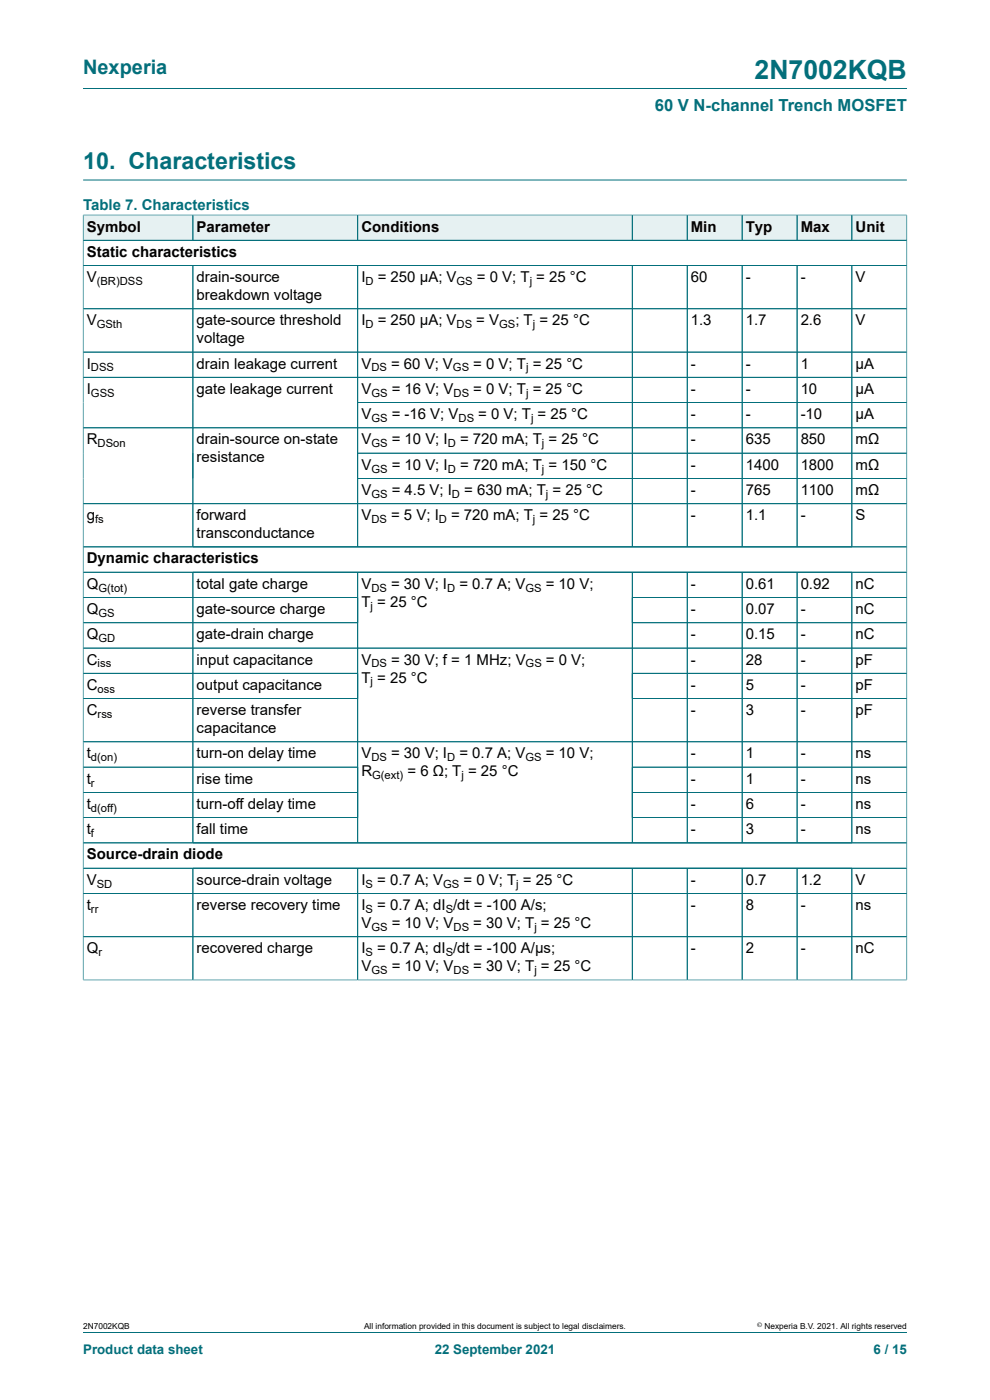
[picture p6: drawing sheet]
<svg xmlns="http://www.w3.org/2000/svg" width="210mm" height="297mm" viewBox="0 0 210 297" stroke-linecap="round" stroke-linejoin="round" font-family="sans-serif">
<defs><g id="words">
<text font-size="5.6" fill="#036f7b" x="160.1" y="16.8">2N7002KQB</text>
<text font-size="4.9" fill="#036f7b" x="17.6" y="35.9">10. Characteristics</text>
<text font-size="4.2" fill="#036f7b" x="17.6" y="15.6">Nexperia</text>
<text font-size="3.5" fill="#036f7b" x="138.9" y="23.7">60 V N-channel Trench MOSFET</text>
<text font-size="3.2" fill="#036f7b" x="17.6" y="44.5">Table 7. Characteristics</text>
<g font-size="3.2">
<text x="18.4" y="49.1">Symbol</text>
<text x="41.7" y="49.1">Parameter</text>
<text x="76.7" y="49.1">Conditions</text>
<text x="146.5" y="49.1">Min</text>
<text x="158.2" y="49.1">Typ</text>
<text x="169.8" y="49.1">Max</text>
<text x="181.5" y="49.1">Unit</text>
<text x="18.4" y="54.5">Static characteristics</text>
<text x="18.4" y="59.8">V</text>
<text x="41.7" y="59.8">drain-source</text>
<text x="76.7" y="59.8">I</text>
<text x="80.1" y="59.8">= 250 µA; V</text>
<text x="101.2" y="59.8">= 0 V; T = 25 °C</text>
<text x="146.5" y="59.8">60</text>
<text x="158.2" y="59.8">-</text>
<text x="169.8" y="59.8">-</text>
<text x="181.5" y="59.8">V</text>
<text x="41.7" y="63.7">breakdown voltage</text>
<text x="18.4" y="69">V</text>
<text x="41.7" y="69">gate-source threshold</text>
<text x="76.7" y="69">I</text>
<text x="80.1" y="69">= 250 µA; V</text>
<text x="101" y="69">= V</text>
<text x="109.3" y="69">; T = 25 °C</text>
<text x="146.5" y="69">1.3</text>
<text x="158.2" y="69">1.7</text>
<text x="169.8" y="69">2.6</text>
<text x="181.5" y="69">V</text>
<text x="41.7" y="72.8">voltage</text>
<text x="18.4" y="78.2">I</text>
<text x="18.4" y="83.5">I</text>
<text x="41.7" y="78.2">drain leakage current</text>
<text x="41.7" y="83.5">gate leakage current</text>
<text x="76.7" y="78.2">V</text>
<text x="76.7" y="83.5">V</text>
<text x="83" y="78.2">= 60 V; V</text>
<text x="83.1" y="83.5">= 16 V; V</text>
<text x="100.4" y="78.2">= 0 V; T = 25 °C</text>
<text x="100.4" y="83.5">= 0 V; T = 25 °C</text>
<text x="146.5" y="78.2">-</text>
<text x="146.5" y="83.5">-</text>
<text x="158.2" y="78.2">-</text>
<text x="158.2" y="83.5">-</text>
<text x="169.8" y="78.2">1</text>
<text x="169.8" y="83.5">10</text>
<text x="181.5" y="78.2">µA</text>
<text x="181.5" y="83.5">µA</text>
<text x="76.7" y="88.9">V</text>
<text x="83.1" y="88.9">= -16 V; V</text>
<text x="101.5" y="88.9">= 0 V; T = 25 °C</text>
<text x="146.5" y="88.9">-</text>
<text x="158.2" y="88.9">-</text>
<text x="169.8" y="88.9">-10</text>
<text x="181.5" y="88.9">µA</text>
<text x="18.4" y="94.3">R</text>
<text x="41.7" y="94.3">drain-source on-state</text>
<text x="76.7" y="94.3">V</text>
<text x="83.1" y="94.3">= 10 V; I</text>
<text x="97.6" y="94.3">= 720 mA; T = 25 °C</text>
<text x="146.5" y="94.3">-</text>
<text x="158.2" y="94.3">635</text>
<text x="169.8" y="94.3">850</text>
<text x="181.5" y="94.3">mΩ</text>
<text x="41.7" y="98.1">resistance</text>
<text x="76.7" y="99.6">V</text>
<text x="83.1" y="99.6">= 10 V; I</text>
<text x="97.6" y="99.6">= 720 mA; T = 150 °C</text>
<text x="146.5" y="99.6">-</text>
<text x="158.2" y="99.6">1400</text>
<text x="169.8" y="99.6">1800</text>
<text x="181.5" y="99.6">mΩ</text>
<text x="76.7" y="105">V</text>
<text x="83.1" y="105">= 4.5 V; I</text>
<text x="98.5" y="105">= 630 mA; T = 25 °C</text>
<text x="146.5" y="105">-</text>
<text x="158.2" y="105">765</text>
<text x="169.8" y="105">1100</text>
<text x="181.5" y="105">mΩ</text>
<text x="18.4" y="110.4">g</text>
<text x="41.7" y="110.4">forward</text>
<text x="76.7" y="110.4">V</text>
<text x="83" y="110.4">= 5 V; I</text>
<text x="95.7" y="110.4">= 720 mA; T = 25 °C</text>
<text x="146.5" y="110.4">-</text>
<text x="158.2" y="110.4">1.1</text>
<text x="169.8" y="110.4">-</text>
<text x="181.5" y="110.4">S</text>
<text x="18.4" y="119.5">Dynamic characteristics</text>
<text x="41.7" y="114.2">transconductance</text>
<text x="18.4" y="124.9">Q</text>
<text x="41.7" y="124.9">total gate charge</text>
<text x="76.7" y="124.9">V</text>
<text x="83" y="124.9">= 30 V; I</text>
<text x="97.4" y="124.9">= 0.7 A; V</text>
<text x="115.8" y="124.9">= 10 V;</text>
<text x="146.5" y="124.9">-</text>
<text x="158.2" y="124.9">0.61</text>
<text x="169.8" y="124.9">0.92</text>
<text x="181.5" y="124.9">nC</text>
<text x="18.4" y="130.3">Q</text>
<text x="41.7" y="130.3">gate-source charge</text>
<text x="76.7" y="128.7">T = 25 °C</text>
<text x="146.5" y="130.3">-</text>
<text x="158.2" y="130.3">0.07</text>
<text x="169.8" y="130.3">-</text>
<text x="181.5" y="130.3">nC</text>
<text x="18.4" y="135.6">Q</text>
<text x="41.7" y="135.6">gate-drain charge</text>
<text x="146.5" y="135.6">-</text>
<text x="158.2" y="135.6">0.15</text>
<text x="169.8" y="135.6">-</text>
<text x="181.5" y="135.6">nC</text>
<text x="18.4" y="141">C</text>
<text x="41.7" y="141">input capacitance</text>
<text x="76.7" y="141">V</text>
<text x="83" y="141">= 30 V; f = 1 MHz; V</text>
<text x="115.8" y="141">= 0 V;</text>
<text x="146.5" y="141">-</text>
<text x="158.2" y="141">28</text>
<text x="169.8" y="141">-</text>
<text x="181.5" y="141">pF</text>
<text x="18.4" y="146.3">C</text>
<text x="41.7" y="146.3">output capacitance</text>
<text x="76.7" y="144.8">T = 25 °C</text>
<text x="146.5" y="146.3">-</text>
<text x="158.2" y="146.3">5</text>
<text x="169.8" y="146.3">-</text>
<text x="181.5" y="146.3">pF</text>
<text x="18.4" y="151.7">C</text>
<text x="41.7" y="151.7">reverse transfer</text>
<text x="41.7" y="155.5">capacitance</text>
<text x="146.5" y="151.7">-</text>
<text x="158.2" y="151.7">3</text>
<text x="169.8" y="151.7">-</text>
<text x="181.5" y="151.7">pF</text>
<text x="18.4" y="160.9">t</text>
<text x="41.7" y="160.9">turn-on delay time</text>
<text x="76.7" y="160.9">V</text>
<text x="83" y="160.9">= 30 V; I</text>
<text x="97.4" y="160.9">= 0.7 A; V</text>
<text x="115.8" y="160.9">= 10 V;</text>
<text x="146.5" y="160.9">-</text>
<text x="158.2" y="160.9">1</text>
<text x="169.8" y="160.9">-</text>
<text x="181.5" y="160.9">ns</text>
<text x="18.4" y="166.2">t</text>
<text x="41.7" y="166.2">rise time</text>
<text x="76.7" y="164.7">R</text>
<text x="86.4" y="164.7">= 6 Ω; T = 25 °C</text>
<text x="146.5" y="166.2">-</text>
<text x="158.2" y="166.2">1</text>
<text x="169.8" y="166.2">-</text>
<text x="181.5" y="166.2">ns</text>
<text x="18.4" y="171.6">t</text>
<text x="41.7" y="171.6">turn-off delay time</text>
<text x="146.5" y="171.6">-</text>
<text x="158.2" y="171.6">6</text>
<text x="169.8" y="171.6">-</text>
<text x="181.5" y="171.6">ns</text>
<text x="18.4" y="177">t</text>
<text x="41.7" y="177">fall time</text>
<text x="146.5" y="177">-</text>
<text x="158.2" y="177">3</text>
<text x="169.8" y="177">-</text>
<text x="181.5" y="177">ns</text>
<text x="18.4" y="182.3">Source-drain diode</text>
<text x="18.4" y="187.7">V</text>
<text x="41.7" y="187.7">source-drain voltage</text>
<text x="76.7" y="187.7">I</text>
<text x="80" y="187.7">= 0.7 A; V</text>
<text x="98.3" y="187.7">= 0 V; T = 25 °C</text>
<text x="146.5" y="187.7">-</text>
<text x="158.2" y="187.7">0.7</text>
<text x="169.8" y="187.7">1.2</text>
<text x="181.5" y="187.7">V</text>
<text x="18.4" y="193.1">t</text>
<text x="41.7" y="193.1">reverse recovery time</text>
<text x="76.7" y="193.1">I</text>
<text x="76.7" y="196.9">V</text>
<text x="80" y="193.1">= 0.7 A; dI /dt = -100 A/s;</text>
<text x="83.1" y="196.9">= 10 V; V</text>
<text x="100.4" y="196.9">= 30 V; T = 25 °C</text>
<text x="146.5" y="193.1">-</text>
<text x="158.2" y="193.1">8</text>
<text x="169.8" y="193.1">-</text>
<text x="181.5" y="193.1">ns</text>
<text x="18.4" y="202.2">Q</text>
<text x="41.7" y="202.2">recovered charge</text>
<text x="76.7" y="202.2">I</text>
<text x="80" y="202.2">= 0.7 A; dI /dt = -100 A/µs;</text>
<text x="146.5" y="202.2">-</text>
<text x="158.2" y="202.2">2</text>
<text x="169.8" y="202.2">-</text>
<text x="181.5" y="202.2">nC</text>
<text x="76.7" y="206">V</text>
<text x="83.1" y="206">= 10 V; V</text>
<text x="100.4" y="206">= 30 V; T = 25 °C</text>
</g>
<g font-size="2.8" fill="#036f7b">
<text x="17.6" y="287.2">Product data sheet</text>
<text x="92.2" y="287.2">22 September 2021</text>
<text x="185.3" y="287.2">6 / 15</text>
</g>
<g font-size="2.4">
<text x="20.5" y="60.5">(BR)DSS</text>
<text x="77.5" y="60.5">D</text>
<text x="96.9" y="60.5">GS</text>
<text x="112.4" y="60.5">j</text>
<text x="20.5" y="69.6">GSth</text>
<text x="77.5" y="69.6">D</text>
<text x="96.9" y="69.6">DS</text>
<text x="105.9" y="69.6">GS</text>
<text x="113" y="69.6">j</text>
<text x="19.3" y="78.8">DSS</text>
<text x="78.8" y="78.8">DS</text>
<text x="96.1" y="78.8">GS</text>
<text x="111.6" y="78.8">j</text>
<text x="19.3" y="84.2">GSS</text>
<text x="78.8" y="84.2">GS</text>
<text x="78.8" y="89.5">GS</text>
<text x="96.2" y="84.2">DS</text>
<text x="97.3" y="89.5">DS</text>
<text x="111.6" y="84.2">j</text>
<text x="112.6" y="89.5">j</text>
<text x="20.7" y="94.9">DSon</text>
<text x="78.8" y="94.9">GS</text>
<text x="95" y="94.9">D</text>
<text x="114.9" y="94.9">j</text>
<text x="78.8" y="100.3">GS</text>
<text x="95" y="100.3">D</text>
<text x="114.9" y="100.3">j</text>
<text x="78.8" y="105.6">GS</text>
<text x="95.9" y="105.6">D</text>
<text x="115.8" y="105.6">j</text>
<text x="20.2" y="111">fs</text>
<text x="78.8" y="111">DS</text>
<text x="93.1" y="111">D</text>
<text x="113" y="111">j</text>
<text x="20.9" y="125.5">G(tot)</text>
<text x="78.8" y="125.5">DS</text>
<text x="94.8" y="125.5">D</text>
<text x="111.5" y="125.5">GS</text>
<text x="20.9" y="130.9">GS</text>
<text x="78.6" y="129.3">j</text>
<text x="20.9" y="136.2">GD</text>
<text x="20.7" y="141.6">iss</text>
<text x="78.8" y="141.6">DS</text>
<text x="111.5" y="141.6">GS</text>
<text x="20.7" y="147">oss</text>
<text x="78.6" y="145.4">j</text>
<text x="20.7" y="152.3">rss</text>
<text x="19.3" y="161.5">d(on)</text>
<text x="78.8" y="161.5">DS</text>
<text x="94.8" y="161.5">D</text>
<text x="111.5" y="161.5">GS</text>
<text x="19.3" y="166.9">r</text>
<text x="78.9" y="165.3">G(ext)</text>
<text x="97.9" y="165.3">j</text>
<text x="19.3" y="172.2">d(off)</text>
<text x="19.3" y="177.6">f</text>
<text x="20.5" y="188.3">SD</text>
<text x="77.5" y="188.3">S</text>
<text x="94" y="188.3">GS</text>
<text x="109.5" y="188.3">j</text>
<text x="19.3" y="193.7">rr</text>
<text x="77.5" y="193.7">S</text>
<text x="78.8" y="197.5">GS</text>
<text x="94.5" y="193.7">S</text>
<text x="96.2" y="197.5">DS</text>
<text x="113.3" y="197.5">j</text>
<text x="20.9" y="202.8">r</text>
<text x="77.5" y="202.8">S</text>
<text x="94.5" y="202.8">S</text>
<text x="78.8" y="206.6">GS</text>
<text x="96.2" y="206.6">DS</text>
<text x="113.3" y="206.6">j</text>
</g>
<g font-size="1.8">
<text x="17.6" y="282">2N7002KQB</text>
<text x="77.2" y="282">All information provided in this document is subject to legal disclaimers.</text>
<text x="162.2" y="282">Nexperia B.V. 2021. All rights reserved</text>
</g>
<text font-size="1.4" x="160.6" y="281.6">©</text>
</g></defs>
<path d="M17.6 18.8h174.8M17.6 38.2h174.8" fill="none" stroke="#036f7b" stroke-width=".21"/>
<path d="M17.7 45.7h23.2v5.2h-23.2z" fill="#e6f1f2"/>
<path d="M17.6 45.5v5.5h23.3v-5.4h-23.3" fill="none" stroke="#036f7b" stroke-width=".21"/>
<path d="M41 45.7h34.8v5.2h-34.8z" fill="#e6f1f2"/>
<path d="M40.9 45.6h35v5.4h-35z" fill="none" stroke="#036f7b" stroke-width=".21"/>
<path d="M75.9 45.7h58.1v5.2h-58.1z" fill="#e6f1f2"/>
<path d="M75.9 45.6h58.2v5.4h-58.2z" fill="none" stroke="#036f7b" stroke-width=".21"/>
<path d="M134.2 45.7h11.5v5.2h-11.5z" fill="#e6f1f2"/>
<path d="M134.1 45.6h11.7v5.4h-11.7z" fill="none" stroke="#036f7b" stroke-width=".21"/>
<path d="M145.8 45.7h11.5v5.2h-11.5z" fill="#e6f1f2"/>
<path d="M145.8 45.6h11.6v5.4h-11.6z" fill="none" stroke="#036f7b" stroke-width=".21"/>
<path d="M157.5 45.7h11.5v5.2h-11.5z" fill="#e6f1f2"/>
<path d="M157.4 45.6h11.7v5.4h-11.7z" fill="none" stroke="#036f7b" stroke-width=".21"/>
<path d="M169.1 45.7h11.5v5.2h-11.5z" fill="#e6f1f2"/>
<path d="M169.1 45.6h11.6v5.4h-11.6z" fill="none" stroke="#036f7b" stroke-width=".21"/>
<path d="M180.8 45.7h11.5v5.2h-11.5z" fill="#e6f1f2"/>
<g fill="none" stroke="#036f7b" stroke-width=".21">
<path d="M17.6 56.3h174.8M17.6 51h174.8M17.6 45.7v162.3M17.7 45.6h174.7M40.9 56.3v59.7M40.9 45.7v5.2M75.9 56.3v59.7M75.9 45.7v5.2M134.1 45.7v5.2M134.1 56.3v59.7M145.8 45.7v5.2M145.8 56.3v59.7"/>
<path d="M157.4 45.7v5.2M157.4 56.3v59.7M169.1 45.7v5.2M169.1 56.3v59.7M180.7 45.6v5.4M180.7 56.3v59.7M192.4 45.5v162.5M17.6 65.5h174.8M17.6 74.7h174.8M17.6 80h174.8M75.9 85.4h116.5M75.9 96.1h116.5"/>
<path d="M192.4 90.8h-174.8M17.6 106.9h174.8M17.6 116h174.8M75.9 101.5h116.5M17.6 121.4h174.8M17.6 126.8h58.3M17.6 132.1h58.3M17.6 137.5h174.8M40.9 121.4v57.4M75.9 121.4v57.4M134.1 121.4v57.4M134.1 132.1h58.3"/>
<path d="M145.8 121.4v57.4M157.4 121.4v57.4M169.1 121.4v57.4M180.7 121.4v57.4M192.4 126.8h-58.3M17.6 142.8h58.3M17.6 148.2h58.3M17.6 157.4h174.8M134.1 148.2h58.3M192.4 142.8h-58.3M17.6 162.7h58.3M17.6 168.1h58.3"/>
<path d="M17.6 173.5h58.3M17.6 178.8h174.8M134.1 168.1h58.3M192.4 162.7h-58.3M192.4 173.5h-58.3M17.6 184.2h174.8M17.6 189.5h174.8M17.6 198.7h174.8M40.9 184.2v23.7M75.9 184.2v23.7M134.1 184.2v23.7M145.8 184.2v23.7"/>
<path d="M157.4 184.2v23.7M169.1 184.2v23.7M180.7 184.2v23.7M17.6 207.9h174.8M17.6 282.6h174.8"/>
</g>
<use href="#words"/>
</svg>
